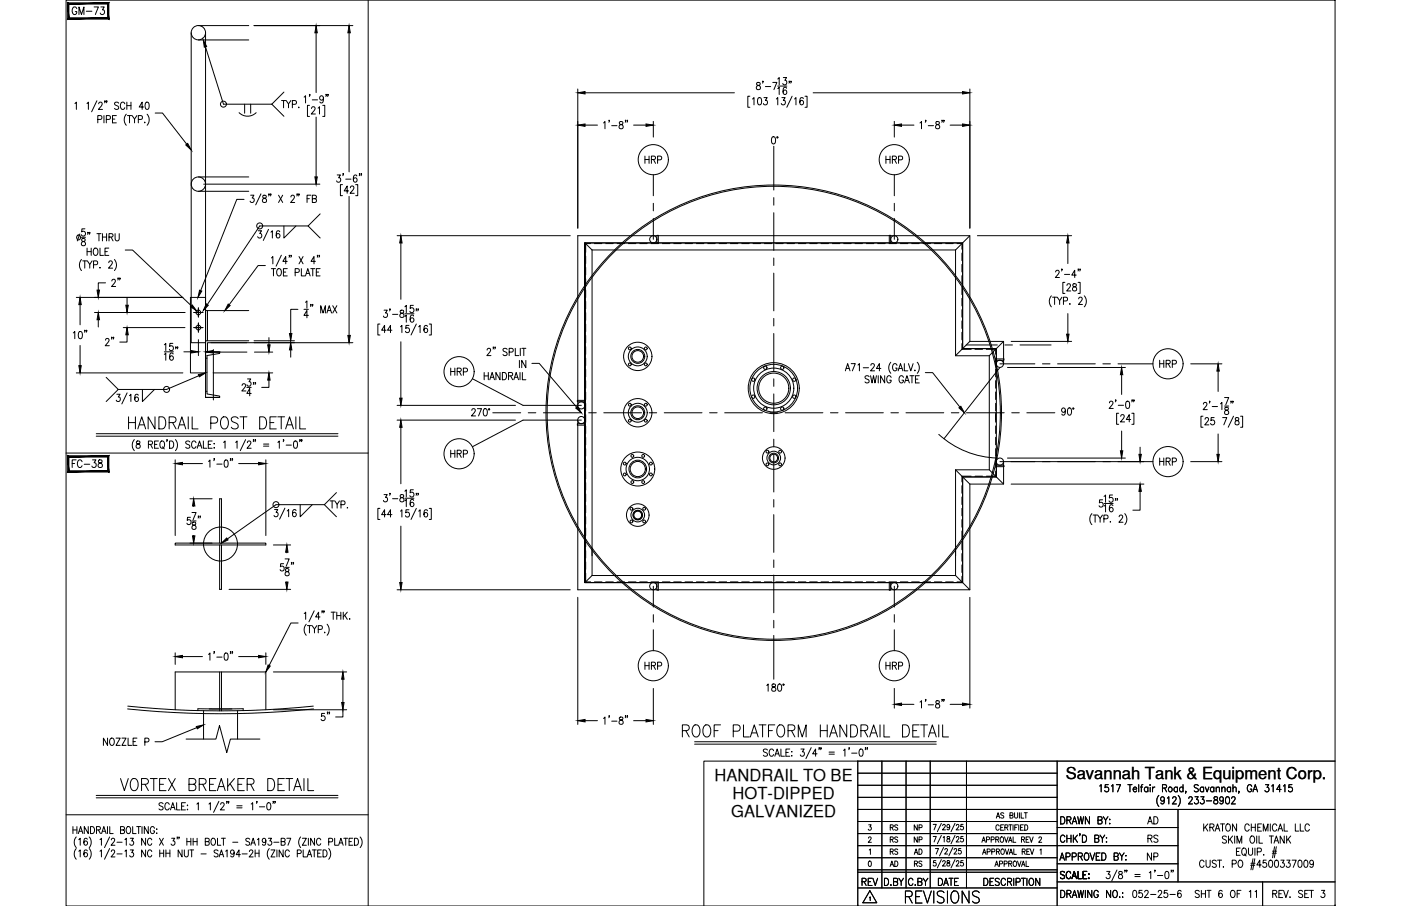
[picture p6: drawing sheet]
<svg xmlns="http://www.w3.org/2000/svg" width="432mm" height="279mm" viewBox="0 0 432 279" stroke-linecap="round" stroke-linejoin="round" font-family="sans-serif">
<defs><g id="words">
<g font-size="7.5">
<text x="209.5" y="228.6">ROOF PLATFORM HANDRAIL DETAIL</text>
<text x="36.3" y="245.2">VORTEX BREAKER DETAIL</text>
<text x="278.3" y="279.8">REVISIONS</text>
</g>
<text font-size="7.1" x="38.8" y="133.3">HANDRAIL POST DETAIL</text>
<text font-size="6.2" x="36.3" y="107.9" transform="rotate(-90 36.3 107.9)">2&quot;</text>
<g font-size="5.7">
<text x="38.1" y="89.6" transform="rotate(-90 38.1 89.6)">2&quot;</text>
<text x="137.9" y="117.1">HRP</text>
<text x="356.7" y="114.7">HRP</text>
<text x="21.5" y="145.3">FC-38</text>
<text x="197.9" y="207.8">HRP</text>
<text x="272" y="207.8">HRP</text>
<text x="98.1" y="223.3">5&quot;</text>
<text x="352.8" y="255.4">AD</text>
<text x="264.9" y="274.5">REV</text>
<text x="288.2" y="274.5">DATE</text>
</g>
<g font-size="5.3">
<text x="21.5" y="5.6">GM-73</text>
<text x="197.9" y="51.5">HRP</text>
<text x="272" y="51.5">HRP</text>
<text x="137.9" y="142.2">HRP</text>
<text x="356.7" y="144.6">HRP</text>
<text x="31" y="231.1">NOZZLE P</text>
<text x="352.8" y="261.1">RS</text>
<text x="352.8" y="266.3">NP</text>
<text x="348.2" y="278">052-25-6</text>
</g>
<g font-size="5.1">
<text x="220.2" y="240.9">HANDRAIL TO BE</text>
<text x="328.5" y="240.3">Savannah Tank &amp; Equipment Corp.</text>
<text x="225.8" y="246.5">HOT-DIPPED</text>
<text x="225.3" y="252.1">GALVANIZED</text>
</g>
<g font-size="4.9">
<text x="273.4" y="261.1">RS</text>
<text x="280.8" y="261.1">NP</text>
<text x="273.4" y="268.5">AD</text>
<text x="280.8" y="268.5">RS</text>
</g>
<g font-size="4.4">
<text x="273.4" y="257.2">RS</text>
<text x="280.8" y="257.2">NP</text>
<text x="273.4" y="264.6">RS</text>
<text x="280.8" y="264.6">AD</text>
</g>
</g></defs>
<!-- layer: 0 -->
<g fill="none" stroke="#000" stroke-width=".31">
<path d="M20.4 0h391.1v279.4h-391.1zM113.5 0v279.4M20.4 139.7h93.1M264.4 234.7h-47.5v44.7M264.4 238.4h61.4M264.4 234.7v44.7M264.4 234.7h147.1M271.8 234.7v39.1M279.3 234.7v39.1M286.7 234.7v39.1M297.9 234.7v39.1M325.8 234.7v44.7"/>
<path d="M20.4 251.3h93.1M264.4 242.2h61.4M264.4 245.9h61.4M264.4 253.3h61.4M264.4 257.1h61.4M264.4 249.6h147.1M325.8 255.2h37.3M363.1 249.6v22.4M264.4 264.5h61.4M264.4 260.8h98.7M264.4 269h61.4M264.4 268.2h61.4"/>
<path d="M264.4 273.8h61.4M325.8 272h85.7M325.8 266.4h37.3M389.1 272v7.4"/>
</g>
<!-- layer: DIM -->
<g fill="none" stroke="#000" stroke-width=".31">
<path d="M63.3 14.5l5.6 17.6h14.9M78.3 7.9h30.5M97.4 10.1v18.5M107.6 10.1v42.9M23.1 31.9l.4-.4v2.2M26.8 31.9l.4-.4v2.2M29.9 31.1l-1.7 3.4M30.1 36.8l1.1-.1 .2-.3-.2-.6-1.1-.2v2.3M30.4 32l.4-.5 .5 .1 .2 .3-.3 .8-.9 1h1.3M32 35.6v2.3M32.4 31.2h-.2h.2l-.2 .5M32.8 36.8l1-.1 .2-.8-1.2-.3v2.3"/>
<path d="M33 31.2h-.2h.2l-.2 .5M34.7 36.7h.7M35.9 35.6h-1.2v2.3h1.2M36.6 31.8l-.5-.3-.8 .3 .2 .5 1 .6 .1 .5-.5 .3-.8-.3M38.5 32a.7 .7 0 0 0-.9-.5 .7 .7 0 0 0-.5 .8v.6a.7 .7 0 0 0 .5 .8 .7 .7 0 0 0 .9-.5M38.9 35.2a2.58 2.58 0 0 0 0 3.4M39.1 31.5v2.2M39.1 32.6h1.3M39.3 35.6h1.3M39.9 35.6v2.3M40.4 31.5v2.2M40.7 35.6l.8 1.1v1.2"/>
<path d="M42.2 35.6l-.7 1.1M42.6 36.8l1.1-.1 .1-.8-1.2-.3v2.3M44.3 33h-1.4l.9-1.5v2.2M44.6 37.7v.2zM45 31.6l.4-.1a1.44 1.44 0 0 1 0 2.2h-.1a1.58 1.58 0 0 1-.3-2.1zM45.3 35.2a2.58 2.58 0 0 1 0 3.4M47.8 34.9h2.3l7.5 9.6M73.7 34.7a3.7 3.7 0 0 0 5.2 0M75.4 32.1v2.8M77.3 32.1v2.8M83.8 32.1l3.7 3.8M86.8 31h1.2"/>
<path d="M87.4 31v2.3M87.5 28.4l-3.7 3.7M88.2 31l.7 1.1v1.2M89.6 31l-.7 1.1M90.1 32.2l1.1-.1 .2-.3-.2-.7-1.1-.1v2.3M92.1 33v.3zM93.7 30l.5-.5v2.3M95.4 32.5h-.6v3.4h.6M95.5 29.2h-.2h.2l-.2 .5M96 33.5l.4-.6h.4l.3 .5-.3 .7-.9 1.1h1.3M96.2 30.8h1.7M97.4 36.1v18.4"/>
<path d="M98 33.4l.5-.5v2.3M99.5 32.5h.6v3.4h-.6M99.7 30.3a.6 .6 0 0 1-.8 .4 .6 .6 0 0 1-.3-.9 .6 .6 0 0 1 1 0l.1 .5a1.07 1.07 0 0 1-.7 1.5l-.4-.4M100.6 29.2h-.2h.2l-.2 .5M101.1 29.2h-.2h.2l-.2 .5M178.1 27.5v42.9M180.3 28.6h46.1M180.3 38.6h3.9M186 37.9l.5-.4v2.2M187.8 37.1h-.2h.2l-.2 .6M188.5 38.8h1.7M191 37.6v.6a.88 .88 0 0 1 .9 .4 .88 .88 0 0 1 0 1 .72 .72 0 0 1-1.2-.5 .72 .72 0 0 1 1-.8l.3-.5a.66 .66 0 0 0-1-.2z"/>
<path d="M192.9 37.1h-.2h.2l-.2 .6M193.4 37.1h-.1h.1l-.1 .6M195.3 38.6h3.8M201.4 37.4v4.9M231.1 29.7h-.6v3.4h.6M231.9 30.5l.5-.4v2.2M233.3 25.5v.7a.88 .88 0 0 1 .9 .3 .88 .88 0 0 1 0 1 .72 .72 0 0 1-1.1-.5 .72 .72 0 0 1 .9-.7l.3-.6a.68 .68 0 0 0-1-.2zM233.7 30.2l.5-.1a1.4 1.4 0 0 1 0 2.2h-.2a1.59 1.59 0 0 1-.3-2.1zM235.2 25.1h-.2h.2l-.2 .5M235.5 30.1h1l-.6 .8a.68 .68 0 0 1 .6 1.1 .68 .68 0 0 1-1.2-.1M235.9 26.7h1.6M238.2 25.4h1.2l-.9 2.2"/>
<path d="M239.3 30.5l.4-.4v2.2M239.7 24.4l.5-.5v2.3M239.7 27.3l.5-.4v2.2M239.7 26.5h2.8M241 30.1h1l-.6 .8a.69 .69 0 0 1 .6 1.1 .69 .69 0 0 1-1.2-.1M241.4 23.9h1l-.5 .9a.67 .67 0 0 1 .5 1 .67 .67 0 0 1-1.1-.1M242.4 27.2l-.5-.3a1.29 1.29 0 0 0 .1 2.2 .66 .66 0 0 0 .5-.9 .66 .66 0 0 0-1.1-.1l-.1 .3M243.3 25.1h-.2h.2l-.2 .5M243.9 25.1h-.2h.2l-.2 .5M244.1 29.7l-1.6 3.4M244.9 30.5l.4-.4v2.2M247.6 30.4l-.6-.3a1.32 1.32 0 0 0 .1 2.2 .65 .65 0 0 0 .6-.9 .65 .65 0 0 0-1.1-.1l-.1 .3"/>
<path d="M248.1 29.7h.7v3.4h-.7M250.6 28.6h46.1M275.6 37.4v4.9M277.9 38.6h3.8M283.5 37.9l.5-.4v2.2M285.4 37.1h-.2h.2l-.2 .6M286.1 38.8h1.6M288.5 37.6v.6a.89 .89 0 0 1 .9 .4 .89 .89 0 0 1 0 1 .72 .72 0 0 1-1.1-.5 .72 .72 0 0 1 1-.8l.2-.5a.66 .66 0 0 0-1-.2zM290.4 37.1h-.1h.1l-.1 .6M291 37.1h-.2h.2l-.2 .6M292.8 38.6h3.9M298.9 27.5v42.9"/>
<path d="M62.8 56.8h35.8M80.4 59.8l-1.6 3.4M83 59.9h-.2h.2l-.2 .5M83.5 59.9h-.2h.2l-.2 .5M91.7 59.9h-.2h.2l-.2 .5M92.2 59.9h-.2h.2l-.2 .5M103.9 54h1l-.5 .8a.68 .68 0 0 1 .5 1.1 .68 .68 0 0 1-1.2-.1M105.6 56.9h-.7v3.4h.7M105.8 53.6h-.2h.2l-.2 .6M106.6 55.2h1.6M107.5 58.9h-1.4l.9-1.5v2.2M108 57.9l.4-.5 .5 .1 .2 .3-.3 .7-.9 1.1h1.3"/>
<path d="M109.6 56.9h.7v3.4h-.7M110 54.3l-.4-.3a1.26 1.26 0 0 0-.7 1 1.26 1.26 0 0 0 .6 1.2 .65 .65 0 0 0 .6-.9 .65 .65 0 0 0-1.1-.2l-.1 .4M110.9 53.6h-.2h.2l-.2 .6M111.4 53.6h-.1h.1l-.1 .6M238 42.3l.5-.1a1.38 1.38 0 0 1 0 2.2h-.2a1.56 1.56 0 0 1-.3-2.1zM239.4 42.2h.3v.3h-.3zM24.6 72.2l-.8 2.1M25.1 73.2h1.3M25.3 73.7v.6a.89 .89 0 0 1 .9 .4 .89 .89 0 0 1 0 1 .72 .72 0 0 1-1.2-.5 .72 .72 0 0 1 1-.8l.2-.5a.66 .66 0 0 0-.9-.2zM26.2 70.6h-.9l-.1 .9a.7 .7 0 0 1 1 0 .7 .7 0 0 1-.1 1.1 .7 .7 0 0 1-1-.2M26.8 76.5v2.3M26.8 77.6h1.3"/>
<path d="M27.2 71.7h-.2h.2l-.2 .6M27.7 71.7h-.2h.2l-.2 .6M28.1 76.5v2.3M29.1 76.6l.2-.1a1.14 1.14 0 0 1 .9 1.1 1.14 1.14 0 0 1-.9 1.2 1.45 1.45 0 0 1-.2-2.2zM29.9 72.1h1.2M30.5 72.1v2.2M30.8 76.5v2.3h1.1M31.6 72.1v2.2M31.6 73.1h1.3M32.4 77.6h.7M32.9 72.1v2.2M33.5 76.5h-1.1v2.3h1.1"/>
<path d="M33.6 73.1l1.1-.1 .1-.3-.1-.5-1.1-.1v2.2M34.2 73.1l.6 1.2M35.5 72.1v1.6l.5 .6 .7-.3v-1.9M38.6 77.1h2.3l18.1 17.2M75.2 61.5h-2.2l-11.2 28.1M77.3 60.2h1l-.6 .9a.67 .67 0 0 1 .6 1 .67 .67 0 0 1-1.2-.1M79.6 71.2h1l-.5 .8a.69 .69 0 0 1 .5 1.1 .69 .69 0 0 1-1.2-.1M81.1 60.3v.7a.89 .89 0 0 1 .9 .3 .89 .89 0 0 1 0 1 .72 .72 0 0 1-1.2-.4 .72 .72 0 0 1 1-.8l.3-.6a.62 .62 0 0 0-1-.2zM82.8 70.7l-1.6 3.4M83.5 71.6l.4-.4v2.2M83.7 79.5l.4-.4v2.3M85.9 60.2l1.2 2.2"/>
<path d="M86.2 71.5l-.5-.3a1.31 1.31 0 0 0 0 2.2 .65 .65 0 0 0 .6-.9 .65 .65 0 0 0-1.1-.2l-.1 .4M86.7 78.7l-1.6 3.4M87.1 60.2l-1.2 2.2M87.5 69.7v3.7l3.7-3.7M89.3 78.8h-.2h.2l-.2 .5M89.7 60.7l.3-.5h.4l.3 .4-.2 .8-.9 1h1.2M89.8 78.8h-.2h.2l-.2 .5M92.2 79.1l1.2 2.3M93.4 79.1l-1.2 2.3M94.6 61.3h.8M95 69.7h-14.9l-16.2 24.2M95.8 60.2h-1.2v2.2"/>
<path d="M96.3 61.3l1-.1 .2-.3-.2-.6-1-.1v2.2l1.1-.2 .1-.5-.4-.4M97.9 78.8h-.1h.1l-.1 .5M98.5 78.8h-.2h.2l-.2 .5M98.7 66l-3.7 3.7 3.7 3.7M107.6 60.6v42.8M122.4 72.7h53.3M123.5 74.9v17.4M301.2 72.7h29.1M329.1 74.9v6.4M23.5 91.7h32.9M24.7 93.9v6.3M25.1 80a2.58 2.58 0 0 0 0 3.4"/>
<path d="M25.5 80.5h1.3M26.1 80.5v2.2M26.9 80.5l.8 1v1.2M28.4 80.5l-.7 1M28.8 81.6l1.1-.1 .1-.8-1.2-.2v2.2M29.1 96.4h27.9M30.3 98.6v2.2M30.8 82.5v.2zM32.5 87.2h-2.2v2.3M33.5 81l.4-.5h.4l.3 .4-.2 .7-1 1.1h1.3M35.3 80a2.58 2.58 0 0 1 0 3.4M39.2 91.9v2.2"/>
<path d="M81.8 81.9h-2.3l-8.9 12.1M83.7 82.8h1.2M84.3 82.8v2.3M85.6 83l.2-.2a1.14 1.14 0 0 1 1 1.2 1.14 1.14 0 0 1-1 1.1 1.46 1.46 0 0 1-.2-2.1zM87.4 83.9h.7M88.5 80.6h-1.3l.9-1.5v2.3M88.5 82.8h-1.1v2.3h1.1M91 84l1.1-.1 .1-.8-1.2-.3v2.3M91.8 95.4h-2.2v7.4M92.9 82.8v2.3h1.1M93.7 95.4h1.4M94.1 85.1l.8-2.3 .7 2.3"/>
<path d="M94.1 93.2l.5-.4v2.2M94.4 84.3h.9M95.1 97.3h-1.4l.9-1.5v2.2M95.8 82.8h1.2M95.9 94h-.2h.2l-.2 .5M96.4 82.8v2.3M96.4 94h-.2h.2l-.2 .5M97.2 80.6h-1.3l.9-1.5v2.3M97.5 83.9h.7M98.7 82.8h-1.2v2.3h1.2M98.8 96.5v-2.2l.8 2.2 .7-2.2v2.2M100.8 96.5l.7-2.2 .7 2.2"/>
<path d="M101 95.8h.9M102.6 94.3l1.2 2.2M103.8 94.3l-1.2 2.2M117.1 99.9h-.6v3.4h.6M118.4 95.7h1l-.6 .8a.68 .68 0 0 1 .6 1.1 .68 .68 0 0 1-1.2-.1M120.2 95.3h-.1h.1l-.1 .6M121 96.9h1.6M123.4 95.8v.6a.89 .89 0 0 1 .9 .4 .89 .89 0 0 1 0 1 .72 .72 0 0 1-1.1-.5 .72 .72 0 0 1 .9-.8l.3-.5a.64 .64 0 0 0-1-.2zM124.8 94.6l.4-.4v2.2M124.8 97.6l.4-.4v2.2M124.8 96.8h2.8M127.4 94.2h-.9l-.1 .9a.7 .7 0 0 1 1 0 .7 .7 0 0 1-.1 1.1 .7 .7 0 0 1-1-.2"/>
<path d="M127.5 97.5l-.5-.3a1.27 1.27 0 0 0 0 2.2 .65 .65 0 0 0 .6-1 .65 .65 0 0 0-1.1-.1l-.1 .3M128.3 99.9l-1.6 3.4M128.4 95.3h-.2h.2l-.2 .6M128.9 95.3h-.1h.1l-.1 .6M132.3 99.9h.6v3.4h-.6M324 91.2a2.57 2.57 0 0 0 0 3.4M324.4 91.7h1.3M325 91.7v2.2M325.4 83.9l.3-.5h.4l.4 .4-.3 .7-.9 1.1h1.2M325.9 91.7l.7 1v1.2M327.3 91.7l-.7 1M327.3 83h-.1h.1l-.1 .6"/>
<path d="M327.8 92.8l1-.1 .2-.3-.2-.6-1-.1v2.2M328.1 84.6h1.6M328.2 87.1h-.6v3.4h.6M328.8 88l.4-.5 .6 .1 .1 .3-.3 .8-.8 1h1.2M329.1 96.7v6.4M329.6 93.8h.2zM330.8 87.6v.6a.88 .88 0 0 1 .9 .4 .88 .88 0 0 1-.1 1l-.2 .1a.72 .72 0 0 1-.9-.7 .72 .72 0 0 1 1-.7l.2-.5a.66 .66 0 0 0-.9-.2zM331.7 84.8h-1.4l.9-1.4v2.2M332.3 87.1h.6v3.4h-.6M332.4 83h-.2h.2l-.2 .6M332.5 92.2l.3-.5 .6 .1 .1 .3-.2 .7-.9 1.1h1.2M333 83h-.2h.2l-.2 .6"/>
<path d="M334.2 91.2a2.57 2.57 0 0 1 0 3.4M22.6 102.7l.5-.5v2.3M23.5 115h32.9M24.4 102.3l.4-.1a1.38 1.38 0 0 1 0 2.3h-.1a1.56 1.56 0 0 1-.3-2.2zM24.7 106.5v6.3M26.2 101.9h-.2h.2l-.2 .5M26.8 101.9h-.2h.2l-.2 .5M32.7 116.4l3.7 3.7-3.7 3.7M38 101h19M39.2 103.3v2.2h-2.3M50.7 106.3l.4-.4v2.2M50.7 109.3l.4-.4v2.2"/>
<path d="M50.7 108.5h2.7M53.3 105.9h-.9l-.1 .9a.69 .69 0 0 1 1 .1 .69 .69 0 0 1-.1 1 .69 .69 0 0 1-1-.2M53.4 109.2l-.6-.3a1.3 1.3 0 0 0 .1 2.2 .65 .65 0 0 0 .5-.9 .65 .65 0 0 0-1-.2l-.1 .4M54.3 107.1h-.2h.2l-.2 .5M54.8 107.1h-.2h.2l-.2 .5M56.7 108.5h2.2M61.2 104.8v4.9M61.3 115.9l-9.9 4.2h-15M63.4 104.8v4.9M65 105.7h43.8M65.6 108.5h2.2M65.7 115h18.4"/>
<path d="M74.6 118.9l.4-.6h.4l.3 .5-.3 .7-.9 1.1h1.3M76.1 119.5h1.3M76.3 116.9h1l-.5 .8a.67 .67 0 0 1 .5 1.1 .67 .67 0 0 1-1.2-.1M78.2 118h-.1h.1l-.1 .6M78.3 105.1h12.5M78.4 108.6h5.7M78.8 118h-.2h.2l-.2 .6M82.9 117.2v2.3h-2.3M82.9 104.1v2.2M89.6 107.9v2.3M119 101.8h-1.4l.9-1.4v2.2M120.8 101.8h-1.4l1-1.4v2.2"/>
<path d="M123.4 100.8l.5-.4v2.2M123.5 105.4v17.4M126 100.4h-.9v.9a.69 .69 0 0 1 1 0 .69 .69 0 0 1-.1 1 .69 .69 0 0 1-1-.1M129 100.8l.5-.4v2.2M131.7 100.7l-.5-.3a1.27 1.27 0 0 0 .1 2.2 .65 .65 0 0 0 .5-1 .65 .65 0 0 0-1.1-.1v.3M149.2 114.9v2.2M149.2 115.9h1.3M150.1 108l.4-.6 .5 .1 .2 .3-.2 .8-.9 1.1h1.2M150.5 114.9v2.2M151 117.1l.7-2.2 .7 2.2M151.2 116.4h.9M152.1 107.1h-.1h.1l-.1 .5"/>
<path d="M152.7 107.1h-.2h.2l-.2 .5M154.1 114.9v2.2l-1.3-2.2v2.2M154.8 114.9a1.13 1.13 0 0 1 1.3 1.1 1.13 1.13 0 0 1-1.3 1.1zM156.3 107.7l-.5-.3-.8 .3 .2 .6 .9 .4 .2 .6a.74 .74 0 0 1-1.3 0M156.7 115.9l1.1-.1 .1-.7-1.2-.2v2.2M156.9 108.6l1.1-.1 .2-.3-.2-.7-1.1-.1v2.3M157.4 115.9l.6 1.2M158.4 117.1l.7-2.2 .7 2.2M158.6 116.4h1M158.8 107.4v2.3h1.1M160.1 111.1v2.3M160.3 114.9v2.2"/>
<path d="M160.4 107.4v2.3M160.8 107.4h1.3M161 114.9v2.2h1.1M161.4 107.4v2.3M162.1 111.1v2.3l-1.3-2.3v2.3M163.9 112.1h2.3l11.5 13.5M260.5 114.4l.8-2.3 .7 2.3M260.8 113.6h.9M262.3 112.1h1.3l-.9 2.3M264.4 112.6l.5-.5v2.3M266.1 113.4h1.6M267.9 116.2l-.5-.3-.8 .3 .2 .5 .9 .4 .2 .4v.3l-.5 .3-.8-.3"/>
<path d="M268.3 115.9l.5 2.2 .4-2.2 .5 2.2 .4-2.2M268.4 112.7l.4-.6h.3l.4 .5-.3 .7-.9 1.1h1.3M270.7 115.9v2.2M271.5 113.6h-1.4l.9-1.5v2.3M272.7 115.9v2.2l-1.3-2.2v2.2M274.6 111.7a2.57 2.57 0 0 0 0 3.4M274.7 116.4a.7 .7 0 0 0-.9-.5 .7 .7 0 0 0-.5 .8v.5a.7 .7 0 0 0 .7 .9 .7 .7 0 0 0 .7-.9h-.5M276.5 112.7a.7 .7 0 0 0-.9-.6 .7 .7 0 0 0-.5 .9v.5a.7 .7 0 0 0 .7 .9 .7 .7 0 0 0 .7-.9h-.5M276.8 114.4l.7-2.3 .8 2.3M277.1 113.6h.9M278.4 116.4a.7 .7 0 0 0-.8-.5 .7 .7 0 0 0-.5 .8v.5a.7 .7 0 0 0 .7 .9 .7 .7 0 0 0 .6-.9h-.4M278.7 112.1v2.3h1.1"/>
<path d="M278.8 118.1l.7-2.2 .8 2.2M279.1 117.3h.9M280 112.1l.7 2.3 .7-2.3M280.4 115.9h1.3M281.1 115.9v2.2M282 114.2v.2zM282.2 116.9h.7M282.7 111.7a2.57 2.57 0 0 1 0 3.4M283.3 115.9h-1.1v2.2h1.1M285.2 114.9h2.2l8.4 10.6M310.5 113.3h36.4M311.6 105.3h18.7"/>
<path d="M345.7 115.5v6.1M367 112.2h9.6M375.4 114.4v6.3M29.7 133.8h74.5M29.7 134.5h74.5M36 121.6h1l-.6 .8a.68 .68 0 0 1 .6 1.1 .68 .68 0 0 1-1.2-.1M39.2 121.2l-1.7 3.4M39.9 122l.4-.4v2.2M41.4 135.6a2.57 2.57 0 0 0 0 3.4M42.1 136.1v.6a.82 .82 0 0 1 1 .5 .82 .82 0 0 1-.3 1 .72 .72 0 0 1-.9-.7 .72 .72 0 0 1 .9-.7l.3-.5a.66 .66 0 0 0-1-.2zM42.6 121.9l-.5-.3a1.3 1.3 0 0 0 .1 2.2 .66 .66 0 0 0 .5-.9 .66 .66 0 0 0-1.1-.2l-.1 .4M43.9 120.1v3.7l3.7-3.7"/>
<path d="M45.7 137.1l1.1-.2 .1-.7-1.2-.2v2.2M46.4 137.1l.6 1.1M47.6 137.1h.8M48.8 136h-1.2v2.2h1.2M49.6 136.1l.2-.1a1.14 1.14 0 0 1 .9 1.1 1.14 1.14 0 0 1-.9 1.1 1.44 1.44 0 0 1-.2-2.1zM50.1 137.8l.5 .7M51.5 135.7h-.1h.1l-.1 .5M52.3 136a1.13 1.13 0 0 1 1.3 1.1 1.13 1.13 0 0 1-1.3 1.1zM54.1 135.6a2.57 2.57 0 0 1 0 3.4M58.5 136.3l-.4-.3-.9 .3 .2 .5 1 .6 .1 .5-.4 .3-.9-.3M60.4 136.5a.7 .7 0 0 0-.8-.5 .7 .7 0 0 0-.5 .8v.6a.7 .7 0 0 0 .5 .8 .7 .7 0 0 0 .8-.5M60.8 138.2l.7-2.2 .7 2.2"/>
<path d="M61 137.5h.9M62.7 136v2.2h1.1M64.2 137.1h.7M65.4 136h-1.2v2.2h1.2M65.9 136.8h.2zM65.9 138.1h.2zM68.9 136.4l.5-.4v2.2M72.6 136.4l.5-.4v2.2M75.7 135.6l-1.6 3.4M76.2 136.5l.4-.5h.4l.3 .4-.3 .8-.9 1h1.3M77.4 121.3h-1.3l.9-1.5v2.3M78.2 135.7h-.2h.2l-.2 .5"/>
<path d="M78.8 135.7h-.2h.2l-.2 .5M81.2 136.9h1.6M81.2 137.6h1.6M85.6 136.4l.5-.4v2.2M87.5 135.7h-.2h.2l-.2 .5M88.2 137.3h1.6M90.7 136.1l.5-.1a1.44 1.44 0 0 1 0 2.2h-.2a1.65 1.65 0 0 1-.3-2.1zM92.5 135.7h-.2h.2l-.2 .5M93.1 135.7h-.2h.2l-.2 .5M122.4 125h36.5M122.4 129.6h36.5M123.5 131.8v17.4"/>
<path d="M145.4 126.6l.4-.6h.3l.4 .4-.3 .8-.9 1.1h1.3M147.1 126h1.3l-.9 2.3M149.2 126.1l.5-.1a1.44 1.44 0 0 1 0 2.3h-.2a1.59 1.59 0 0 1-.3-2.2zM150.6 126.1h.3v.3h-.3zM328.4 126.5a.6 .6 0 0 1-.7 .7 .6 .6 0 0 1-.5-.8l.5-.6a1.23 1.23 0 0 1 .7 1.1 1.23 1.23 0 0 1-.8 1.1l-.3-.3M329.3 125.9l.4-.1a1.4 1.4 0 0 1 0 2.2h-.2a1.61 1.61 0 0 1-.2-2.1zM330.7 125.8h.2v.4h-.2zM341.9 124.2l.4-.5h.4l.3 .4-.2 .8-1 1.1h1.3M343.9 123.4h-.2h.2l-.2 .5M344.7 125h1.6M344.8 127.4h-.7v3.5h.7M345.4 128.4l.4-.5 .5 .1 .2 .3-.3 .8-.9 1h1.3"/>
<path d="M345.7 132.9v6.1M347.2 123.8l.4-.1a1.44 1.44 0 0 1 0 2.3h-.1a1.65 1.65 0 0 1-.3-2.2zM348.5 129.4h-1.4l.9-1.5v2.2M348.8 127.4h.7v3.5h-.7M349 123.4h-.2h.2l-.2 .5M349.5 123.4h-.1h.1l-.1 .5M351.4 137.9v2.2M370.8 128.4h-.7v3.4h.7M370.9 124.6l.4-.5 .5 .1 .2 .3-.3 .8-.9 1h1.3M371.4 129.3l.4-.5h.3l.4 .4-.3 .7-.9 1.1h1.3M372.9 123.8h-.2h.2l-.2 .5M373.6 125.4h1.6"/>
<path d="M374.2 128.8h-.9l-.1 .9a.7 .7 0 0 1 1 0 .7 .7 0 0 1-.1 1.1 .7 .7 0 0 1-1-.2M375.4 133.8v6.3M376.2 124.5l.4-.4v2.2M376.8 128.8h1.3l-.9 2.2M377.4 122.6h1.3l-.9 2.2M377.4 125.2h1.3M377.6 125.7v.6a.82 .82 0 0 1 1 .5 .82 .82 0 0 1-.4 1 .73 .73 0 0 1-.8-.7 .73 .73 0 0 1 .9-.7l.3-.5a.66 .66 0 0 0-1-.2zM379.5 123.8h-.2h.2l-.2 .5M380 123.8h-.1h.1l-.1 .5M380.2 128.4l-1.7 3.4M380.8 128.9v.6a.82 .82 0 0 1 1 .5 .82 .82 0 0 1-.4 1 .72 .72 0 0 1-.8-.7 .72 .72 0 0 1 .9-.7l.3-.5a.66 .66 0 0 0-1-.2zM382.4 128.4h.6v3.4h-.6"/>
<path d="M54 141.8v23.4M56.2 143h6.2M58.5 153.8h6.9M58.7 159.5h-.9l-.1 1a.7 .7 0 0 1 1 0 .7 .7 0 0 1-.1 1 .7 .7 0 0 1-1-.1M59.2 158.1h1.2l-.9 2.2M59.7 156v.2M61.2 159.2h-.2h.2l-.2 .5M61.8 159.2h-.2h.2l-.2 .5M64.3 142.3l.4-.4v2.2M66.1 141.5h-.2h.2l-.2 .6M66.8 143.1h1.6M69.3 142l.5-.1a1.42 1.42 0 0 1 0 2.2h-.2a1.62 1.62 0 0 1-.3-2.1z"/>
<path d="M71.1 141.5h-.1h.1l-.1 .6M71.7 141.5h-.2h.2l-.2 .6M73.6 143h6.1M81.9 141.8v23.4M84.6 157.1h1l-.5 .9a.67 .67 0 0 1 .5 1 .67 .67 0 0 1-1.1-.1M87.8 156.7l-1.6 3.4M88.5 157.6l.5-.5v2.3M91.2 157.5l-.5-.4a1.27 1.27 0 0 0 .1 2.3 .65 .65 0 0 0 .5-1 .65 .65 0 0 0-1.1-.1l-.1 .3M92.5 155.6v3.8l3.7-3.8M100 155.6h-14.9l-15 10.6M101.7 154.5h1.3M102.4 154.5v2.2"/>
<path d="M103.2 154.5l.7 1v1.2M103.7 151.9l-3.7 3.7 3.7 3.8M104.6 154.5l-.7 1M105.1 155.6l1.1-.1 .1-.3-.1-.6-1.1-.1v2.2M107 156.6h.2zM117.1 156.8h-.6v3.4h.6M118.4 152.5h1l-.6 .9a.68 .68 0 0 1 .6 1 .68 .68 0 0 1-1.2-.1M119 158.7h-1.4l.9-1.5v2.2M120.2 152.2h-.1h.1l-.1 .5M120.8 158.7h-1.4l1-1.5v2.2M121 153.8h1.6M123.4 152.6v.7a.82 .82 0 0 1 1 .4 .82 .82 0 0 1-.3 1.1 .73 .73 0 0 1-.9-.8 .73 .73 0 0 1 .9-.6l.3-.6a.66 .66 0 0 0-1-.2z"/>
<path d="M123.4 157.6l.5-.4v2.2M124.8 151.5l.4-.5v2.3M124.8 154.5l.4-.5v2.3M124.8 153.6h2.8M126 157.2h-.9v1a.69 .69 0 0 1 1 0 .69 .69 0 0 1-.1 1 .69 .69 0 0 1-1-.2M127.4 151h-.9l-.1 1a.7 .7 0 0 1 1 0 .7 .7 0 0 1-.1 1 .7 .7 0 0 1-1-.2M127.5 154.3l-.5-.3a1.29 1.29 0 0 0 0 2.3 .65 .65 0 0 0 .6-1 .65 .65 0 0 0-1.1-.1l-.1 .3M128.3 156.8l-1.6 3.4M128.4 152.2h-.2h.2l-.2 .5M128.9 152.2h-.1h.1l-.1 .5M129 157.6l.5-.4v2.2M131.7 157.5l-.5-.3a1.29 1.29 0 0 0 .1 2.2 .65 .65 0 0 0 .5-.9 .65 .65 0 0 0-1.1-.1v.3"/>
<path d="M132.3 156.8h.6v3.4h-.6M310.5 141.3h36.4M311.6 142.4h41M311.6 149.3h41M336.5 158.4a2.58 2.58 0 0 0 0 3.4M336.9 158.8h1.3M337.5 158.8v2.3M338.3 158.8l.8 1.1v1.2M339.8 158.8l-.7 1.1M339.8 154.1h-.9l-.1 1a.7 .7 0 0 1 1.1 0 .7 .7 0 0 1-.1 1 .7 .7 0 0 1-1-.1M340.2 160l1.1-.1 .1-.9-1.2-.2v2.3M340.3 153.1l.4-.4v2.2"/>
<path d="M340.3 156.1l.4-.5v2.3M340.3 155.3h2.8M342.9 152.7h-.9l-.1 .9a.7 .7 0 0 1 1 0 .7 .7 0 0 1-.1 1 .7 .7 0 0 1-1-.1M343 156l-.5-.4a1.27 1.27 0 0 0 0 2.3 .64 .64 0 0 0 .7-.6 .64 .64 0 0 0-.6-.7 .64 .64 0 0 0-.7 .5M343.9 153.8h-.2h.2l-.2 .5M344.4 153.8h-.1h.1l-.1 .5M344.9 159.4l.4-.6h.4l.3 .5-.2 .7-1 1.1h1.3M346.7 158.4a2.58 2.58 0 0 1 0 3.4M351.4 151.5v5.8h-2.2M367 142.4h9.6M58.5 167.5h6.9M59.2 160.7h1.2"/>
<path d="M59.3 161.1v.7a.89 .89 0 0 1 .9 .4 .89 .89 0 0 1 0 1 .72 .72 0 0 1-1.1-.5 .72 .72 0 0 1 .9-.8l.3-.5a.64 .64 0 0 0-1-.3zM59.7 165.1v.1M84.3 168.1h5.3M87.4 173.8h-.9l-.1 1a.69 .69 0 0 1 1 0 .69 .69 0 0 1-.1 1 .69 .69 0 0 1-1-.1M87.9 172.4h1.2l-.9 2.2M87.9 175h1.2M88.1 175.5v.6a.88 .88 0 0 1 .9 .4 .88 .88 0 0 1-.1 1 .72 .72 0 0 1-1.1-.5 .72 .72 0 0 1 1-.8l.2-.5a.66 .66 0 0 0-.9-.2zM88.4 170.3v.2M88.4 179.4v.1M90 173.5h-.2h.2l-.2 .6M90.5 173.5h-.2h.2l-.2 .6M123.5 162.3v17.3"/>
<path d="M342.2 160.8v.3zM70.6 181.8h19M91.9 192.1h-2.2l-6.7 13.1M93.7 189.2l.5-.4v2.2M94.4 192.5a2.57 2.57 0 0 0 0 3.4M94.7 192.9h1.3M95.4 192.9v2.3M96.2 192.9l.7 1.1v1.2M96.8 188.4l-1.6 3.4M97.6 192.9l-.7 1.1M98.1 194.1l1.1-.1 .2-.3-.2-.7-1.1-.1v2.3M98.6 190.3h-1.3l.9-1.5v2.2"/>
<path d="M99.4 188.5h-.2h.2l-.2 .5M99.9 188.5h-.2h.2l-.2 .5M100.1 195v.2zM100.8 192.5a2.57 2.57 0 0 1 0 3.4M102.1 188.8h1.2M102.7 188.8v2.2M103.8 188.8v2.2M103.8 189.8h1.3M105.1 188.8v2.2M105.8 188.8v2.2M106.2 189.7l.8 1.3M107 188.8l-1.2 1.5"/>
<path d="M107.7 190.9h.2zM122.4 181.9h53.3M178.1 184.2v39.2M298.9 184.2v34.2M54 201.3v3.6M56.2 202.5h6.2M64.3 201.8l.4-.4v2.2M66.1 201h-.2h.2l-.2 .6M66.8 202.6h1.6M69.3 201.5l.5-.1a1.42 1.42 0 0 1 0 2.2h-.2a1.62 1.62 0 0 1-.3-2.1zM71.1 201h-.1h.1l-.1 .6M71.7 201h-.2h.2l-.2 .6"/>
<path d="M73.6 202.5h6.1M81.9 201.3v3.6M84.3 207.2h22.5M84.3 218.9h22.5M105.7 218.9v2.2h-2.3M105.7 209.5v7.1M201.4 212.3v11.1M236.3 211.4l.4-.5v2.3M238 211.1v.6a.89 .89 0 0 1 .9 .4 .89 .89 0 0 1 0 1 .72 .72 0 0 1-1.1-.5 .72 .72 0 0 1 .9-.8l.3-.5a.62 .62 0 0 0-1-.2zM239.9 211.1l.3-.2a1.3 1.3 0 0 1 .2 2.3h-.2a1.56 1.56 0 0 1-.3-2.1zM241.3 211h.3v.3h-.3zM275.6 212.3v6.1"/>
<path d="M277.9 217.2h3.8M283.5 216.5l.5-.4v2.2M285.4 215.8h-.2h.2l-.2 .5M286.1 217.4h1.6M288.5 216.2v.6a.82 .82 0 0 1 1 .5 .82 .82 0 0 1-.3 1 .73 .73 0 0 1-.9-.7 .73 .73 0 0 1 1-.7l.2-.5a.66 .66 0 0 0-1-.2zM290.4 215.8h-.1h.1l-.1 .5M291 215.8h-.2h.2l-.2 .5M292.8 217.2h3.9M57.4 227.9h9.1l1.1-4.1 2.3 8.3 1.1-4.2h9.1M60.7 224.4l-10.7 4.3h-2.2M180.3 222.3h3.9M186 221.6l.5-.5v2.3"/>
<path d="M187.8 220.8h-.2h.2l-.2 .5M188.5 222.4h1.7M191 221.2v.7a.89 .89 0 0 1 .9 .4 .89 .89 0 0 1 0 1 .73 .73 0 0 1-1.2-.5 .73 .73 0 0 1 1-.8l.3-.6a.66 .66 0 0 0-1-.2zM192.9 220.8h-.2h.2l-.2 .5M193.4 220.8h-.1h.1l-.1 .5M195.3 222.3h3.8M214.1 228.7h74.5M214.1 229.5h74.5M236.5 231.3l-.4-.3-.8 .3 .1 .5 .9 .5 .2 .3v.3l-.4 .3-.8-.3M238.4 231.5a.7 .7 0 0 0-.8-.5 .7 .7 0 0 0-.5 .8v.6a.7 .7 0 0 0 .5 .8 .7 .7 0 0 0 .8-.5M238.8 233.2l.7-2.2 .7 2.2M239.1 232.5h.9"/>
<path d="M240.7 231v2.2h1.1M242.2 232.1h.8M243.4 231h-1.2v2.2h1.2M244 231.7v.2zM244 233v.2zM246.8 231h1l-.5 .8a.68 .68 0 0 1 .5 1.1 .68 .68 0 0 1-1.1-.1M250 230.6l-1.6 3.4M251.8 232.5h-1.3l.9-1.5v2.2M255.5 231.9h1.7M255.5 232.6h1.7M260 231.4l.4-.4v2.2M262.5 232.3h1.6"/>
<path d="M265 231.1l.5-.1a1.38 1.38 0 0 1 0 2.2h-.2a1.56 1.56 0 0 1-.3-2.1zM29.7 245.3h74.5M29.7 246h74.5M50.3 247.9l-.5-.4-.8 .4 .2 .5 1.1 .7v.3l-.5 .4-.8-.4M52.2 248.1a.7 .7 0 0 0-.9-.6 .7 .7 0 0 0-.5 .9v.5a.7 .7 0 0 0 .5 .9 .7 .7 0 0 0 .9-.6M52.5 249.8l.8-2.3 .7 2.3M52.8 249h.9M54.4 247.5v2.3h1.1M56 248.6h.7M57.2 247.5h-1.2v2.3h1.2M57.7 248.4h.2zM57.7 249.7h.2z"/>
<path d="M60.7 248l.4-.5v2.3M64.4 248l.4-.5v2.3M67.5 247.1l-1.7 3.4M68 248.1l.4-.6h.3l.4 .5-.3 .7-.9 1.1h1.3M73 248.5h1.6M73 249.1h1.6M77.4 248l.5-.5v2.3M79.9 248.8h1.7M82.5 247.7l.4-.2a1.38 1.38 0 0 1 0 2.3h-.2a1.58 1.58 0 0 1-.2-2.1z"/>
<circle cx="68.9" cy="32.1" r=".92"/>
<circle cx="201.3" cy="49.2" r="4.6"/>
<circle cx="275.6" cy="49.2" r="4.6"/>
<circle cx="24.2" cy="73.2" r=".7"/>
<circle cx="80" cy="69.7" r=".92"/>
<circle cx="141.5" cy="114.6" r="4.6"/>
<circle cx="360" cy="112.2" r="4.6"/>
<circle cx="51.3" cy="120.1" r=".92"/>
<circle cx="141.5" cy="139.9" r="4.6"/>
<circle cx="85.1" cy="155.6" r=".92"/>
<circle cx="360" cy="142.4" r="4.6"/>
<circle cx="201.3" cy="205.3" r="4.6"/>
<circle cx="275.6" cy="205.3" r="4.6"/>
</g>
<!-- layer: HANDRAIL -->
<g fill="none" stroke="#000" stroke-width=".31">
<path d="M58.9 10.1v95.6h4.5v-95.6M61.2 12.3h15.5M61.2 7.9h15.5M61.2 54.6h15.5M61.2 59h15.5M298.9 72.7l-2.2 2.2M296.7 107.5v-32.6h-116.4v50.1M296.7 107.5h10.4M298.9 105.3v-32.6h-120.8v52.3M298.9 105.3h10.4v6.9M298.9 105.3l-2.2 2.2M309.3 105.3l-2.2 2.2v4.7"/>
<path d="M178.1 129.6v52.3h120.8l-2.2-2.2M180.3 129.6v50.1h116.4v-32.6M296.7 147.1h10.4M296.7 147.1l2.2 2.2M298.9 149.3v32.6M307.1 142.4v4.7l2.2 2.2M309.3 142.4v6.9h-10.4"/>
<circle cx="61.1" cy="10.1" r="2.21"/>
<circle cx="61.1" cy="56.8" r="2.21"/>
<circle cx="201.3" cy="73.8" r="1.11"/>
<circle cx="275.6" cy="73.8" r="1.11"/>
<circle cx="61.1" cy="96.4" r=".73"/>
<circle cx="61.1" cy="101" r=".73"/>
<circle cx="308.2" cy="112.2" r="1.11"/>
<circle cx="179.2" cy="129.6" r="1.11"/>
<circle cx="179.2" cy="125" r="1.11"/>
<circle cx="308.2" cy="142.4" r="1.11"/>
<circle cx="201.3" cy="180.8" r="1.11"/>
<circle cx="275.6" cy="180.8" r="1.11"/>
</g>
<!-- layer: 06X08_2 -->
<g fill="none" stroke="#000" stroke-width=".31">
<path d="M180.3 74.9l2.2 2.2M180.5 79v2.3M182 75.1h-1.5v2.7M182.5 77.1h112M182.5 77.1v100.4M183.2 75.1h2.3M186.7 75.1h2.3M190.2 75.1h2.3M193.7 75.1h2.3M197.2 75.1h2.3M200.7 75.1h2.3M204.2 75.1h2.3"/>
<path d="M207.6 75.1h2.4M211.1 75.1h2.4M214.6 75.1h2.4M218.1 75.1h2.4M221.6 75.1h2.3M225.1 75.1h2.3M228.6 75.1h2.3M232.1 75.1h2.3M235.6 75.1h2.3M239.1 75.1h2.3M242.6 75.1h2.3M246.1 75.1h2.3"/>
<path d="M249.6 75.1h2.3M253 75.1h2.4M256.5 75.1h2.4M260 75.1h2.4M263.5 75.1h2.4M267 75.1h2.3M270.5 75.1h2.3M274 75.1h2.3M277.5 75.1h2.3M281 75.1h2.3M284.5 75.1h2.3M288 75.1h2.3"/>
<path d="M291.5 75.1h2.3M294.5 77.1v32.6M295 75.1h1.5v1.8M296.5 78v2.4M296.7 74.9l-2.2 2.2M180.5 82.5v2.3M180.5 86v2.3M180.5 89.5v2.3M180.5 92.9v2.4M180.5 96.4v2.4M180.5 99.9v2.4M296.5 81.5v2.4"/>
<path d="M296.5 85v2.4M296.5 88.5v2.3M296.5 92v2.3M296.5 95.5v2.3M296.5 99v2.3M63.4 108.6h4.3v.4l-3.9 .6v11.9l3.9 .7v.4h-4.3zM63.4 110.5h.4M180.5 103.4v2.3M180.5 106.9v2.3M180.5 110.4v2.3M180.5 113.9v2.3M180.5 117.4v2.3"/>
<path d="M294.5 109.7h10.4M296.5 102.5v2.3M296.5 106v1.7h2.8M296.7 107.5v-32.6h-116.4v104.8M296.7 107.5h10.4M296.7 107.5l-2.2 2.2M300.5 107.7h2.3M304 107.7h2.9v1.5M304.9 109.7v35.2l2.2 2.2M306.9 110.4v2.3M306.9 113.9v2.3M306.9 117.4v2.3"/>
<path d="M307.1 107.5v39.6M307.1 107.5l-2.2 2.2M63.4 122.6h4.3M63.4 120.7h.4M180.5 120.9v2.3M180.5 124.4v2.3M180.5 127.9v2.3M180.5 131.4v2.3M180.5 134.9v2.3M180.5 138.3v2.4M306.9 120.9v2.3M306.9 124.4v2.3"/>
<path d="M306.9 127.3v2.9M306.9 131.4v2.3M306.9 134.9v2.3M306.9 138.3v2.4M180.5 141.8v2.4M180.5 145.3v2.4M180.5 148.8v2.4M180.5 152.3v2.3M180.5 155.8v2.3M180.5 159.3v2.3M294.5 144.9v32.6l2.2 2.2h-116.4M294.5 144.9h10.4"/>
<path d="M294.5 144.9l2.2 2.2M296.5 149.8v2.3M296.5 153.3v2.3M296.5 156.8v2.3M296.7 147.1v32.6h-116.4M296.7 147.1h10.4M299.3 146.9h-2.8v1.7M300.5 146.9h2.3M306.9 145.3v1.6h-2.9M306.9 141.8v2.4M180.3 179.7v-104.8v104.8M180.5 176.8v2.7h1.5"/>
<path d="M180.5 162.8v2.3M180.5 166.3v2.3M180.5 169.8v2.3M180.5 173.3v2.3M182.5 177.5h112M182.5 177.5l-2.2 2.2M183.2 179.5h2.3M186.7 179.5h2.3M190.2 179.5h2.3M193.7 179.5h2.3M197.2 179.5h2.3M200.7 179.5h2.3"/>
<path d="M204.2 179.5h2.3M207.6 179.5h2.4M211.1 179.5h2.4M214.6 179.5h2.4M218.1 179.5h2.4M221.6 179.5h2.3M225.1 179.5h2.3M228.6 179.5h2.3M232.1 179.5h2.3M235.6 179.5h2.3M239.1 179.5h2.3M242.6 179.5h2.3"/>
<path d="M246.1 179.5h2.3M249.6 179.5h2.3M253 179.5h2.4M256.5 179.5h2.4M260 179.5h2.4M263.5 179.5h2.4M267 179.5h2.3M270.5 179.5h2.3M274 179.5h2.3M277.5 179.5h2.3M281 179.5h2.3M284.5 179.5h2.3"/>
<path d="M288 179.5h2.3M291.5 179.5h2.3M294.5 169.2v2.2M296.5 177.7v1.8h-1.5M296.5 160.3v2.3M296.5 163.7v2.4M296.5 167.2v2.4M296.5 170.7v2.4M296.5 174.2v2.4"/>
</g>
<!-- layer: DIM -->
<g fill="#000" stroke="#000" stroke-width=".31">
<path d="M62.7 12.3l1 2-.7 .3zM97.4 7.9l.4 2.2h-.8zM107.6 7.9l.4 2.2h-.8zM178.1 28.6l2.2-.4v.8zM178.1 38.6l2.2-.4v.8zM199.1 38.2l2.3 .4-2.3 .4zM275.6 38.6l2.3-.4v.8zM296.7 28.2l2.2 .4-2.2 .4zM296.7 38.2l2.2 .4-2.2 .4zM57.3 44.7l.5-.5 1.1 2zM97 54.5h.8l-.4 2.3zM123.5 72.7l.4 2.2h-.7z"/>
<path d="M329.1 72.7l.4 2.2h-.8zM24.7 91.7l.3 2.2h-.7zM30.3 96.4l.4 2.2h-.8zM29.9 89.5h.8l-.4 2.2zM38.8 94.1h.7l-.3 2.3zM59.2 94l1.4 1.9-1.9-1.3zM61.5 89.5l.7 .3-1.2 1.9zM63.6 93.7l.6 .4-1.5 1.7zM70.3 93.8l.6 .4-1.6 1.6zM24.3 112.8h.7l-.3 2.2zM39.2 101l.3 2.3h-.7zM58.9 108.1l2.3 .4-2.3 .4z"/>
<path d="M61.2 115.5l2.2-.5-2 1.2zM63.4 108.5l2.2-.4v.8zM82.5 106.3h.7l-.3 2.3zM82.9 115l.3 2.2h-.7zM89.6 105.7l.4 2.2h-.8zM89.2 102.8h.8l-.4 2.3zM107.2 103.4h.8l-.4 2.3zM328.7 103.1h.8l-.4 2.2zM345.7 113.3l.4 2.2h-.8zM375.4 112.2l.4 2.2h-.7zM123.2 122.8h.7l-.4 2.2zM123.5 129.6l.4 2.2h-.7z"/>
<path d="M177.4 125.8l.6-.5 1.2 2zM295.6 125.8l.5-.5 1.1 2zM345.3 139h.8l-.4 2.3zM54 143l2.2-.4v.7zM59.7 153.8l.4 2.2h-.8zM79.7 142.6l2.2 .4-2.2 .3zM351 140.1h.8l-.4 2.3zM351.4 149.3l.4 2.2h-.8zM375.1 140.1h.7l-.4 2.3zM59.3 165.2h.8l-.4 2.3zM68.3 167.5l1.6-1.6 .4 .6zM88.4 168.1l.4 2.2h-.8z"/>
<path d="M88 179.5h.8l-.4 2.3zM123.2 179.6h.7l-.4 2.3zM54 202.5l2.2-.4v.8zM79.7 202.1l2.2 .4-2.2 .4zM82.6 205.1l.7 .3-1.4 1.8zM105.7 207.2l.3 2.3h-.7zM105.3 216.6h.7l-.3 2.3zM275.6 217.2l2.3-.4v.8zM296.7 216.8l2.2 .4-2.2 .4zM60.5 224l2.2-.4-1.9 1.1zM178.1 222.3l2.2-.4v.7zM199.1 221.9l2.3 .4-2.3 .3z"/>
</g>
<!-- layer: TEXT -->
<g fill="#000" stroke="#000" stroke-width=".31">
<path d="M20.9 .9l.3 4.6v-4.3zM20.9 .9l.3 4.6-.3 .4zM21.2 5.5l-.3 .4 12.3-.4zM20.9 5.9l12.3-.4 .3 .4zM33.2 1.2v4.3l.3 .4zM33.2 1.2l.3-.3v5zM21.2 1.2h12l.3-.3zM20.9 .9h12.6l-12.3 .3z"/>
<path d="M20.9 140.6l.3 4.6v-4.3zM20.9 140.6l.3 4.6-.3 .4zM21.2 145.2l-.3 .4 12.3-.4zM20.9 145.6l12.3-.4 .3 .4zM33.2 140.9v4.3l.3 .4zM33.2 140.9l.3-.3v5zM21.2 140.9h12l.3-.3zM20.9 140.6h12.6l-12.3 .3z"/>
</g>
<!-- layer: CENTER -->
<g fill="none" stroke="#000" stroke-width=".31">
<path d="M201.4 53.9v6.5M238.5 45.1v13.5M275.6 53.9v6.5M201.4 62.7v2.3M201.4 67.4v6.4M238.5 60.9v2.4M238.5 65.6v11.6M238.5 79.6v2.3M275.6 62.7v2.3M275.6 67.4v6.4M59.7 96.4h1.5v-1.4v1.4h1.3h-1.3v1.4v-1.4zM61.2 99.6v1.4h-1.5"/>
<path d="M238.5 84.2v11.7M238.5 98.2v2.3M62.5 101h-1.3v1.4M65.8 107.8v15.5M145.6 116.8l15.6 8.2h18M238.5 102.8v11.7M238.5 116.8v2.3M297.8 106.4h9.6M308.2 112.2h10.8M309.7 106.4h2.3M314.4 106.4h9.6M321.3 112.2h2.3"/>
<path d="M325.9 112.2h11.7M339.9 112.2h2.3M344.6 112.2h10.7M151.9 127.3h8.6M162.8 127.3h2.3M167.5 127.3h11.6M179.2 129.6h-18l-15.6 8.2M181.4 127.3h2.4M186.1 127.3h11.6M200.1 127.3h2.3M204.7 127.3h11.7M218.7 127.3h2.3"/>
<path d="M223.4 127.3h11.6M237.3 127.3h2.3M238.5 121.5v11.6M238.5 135.4v2.4M242 127.3h11.6M255.9 127.3h2.4M260.6 127.3h11.6M274.6 127.3h2.3M279.2 127.3h11.7M293.2 127.3h2.3M297.9 127.3h11.6M311.8 127.3h2.4"/>
<path d="M316.5 127.3h8.6M238.5 140.1v11.6M238.5 154.1v2.3M238.5 158.7v11.6M308.2 142.4h10.8M321.3 142.4h2.3M325.9 142.4h11.7M339.9 142.4h2.3M344.6 142.4h10.7M238.5 172.7v2.3M238.5 177.3v11.7M201.4 180.8v6.4"/>
<path d="M201.4 189.5v2.4M201.4 194.2v6.5M238.5 191.3v2.3M238.5 196v13.5M275.6 180.8v6.4M275.6 189.5v2.4M275.6 194.2v6.5"/>
</g>
<!-- layer: TOE PLATE -->
<path d="M63.9 95.8v9.3M76.7 95.8h-13.3v9.3h13.3" fill="none" stroke="#000" stroke-width=".31"/>
<!-- layer: HANDRAIL MOUNTING CLIP -->
<path d="M202.5 72.6h.4v2.3h-.4zM274.1 72.6h.4v2.3h-.4zM58.7 91.7h4.7v23.3h-4.7zM307.1 110.7h2.3v.4h-2.3zM177.9 130.7h2.4v.4h-2.4zM177.9 123.5h2.4v.4h-2.4zM307.1 143.5h2.3v.4h-2.3zM202.5 179.7h.4v2.3h-.4zM274.1 179.7h.4v2.3h-.4z" fill="none" stroke="#000" stroke-width=".31"/>
<!-- layer: GRATING -->
<path d="M76.1 105.7h-12.2v2.9h12.2" fill="none" stroke="#000" stroke-width=".31"/>
<!-- layer: TEXT -->
<g fill="none" stroke="#000" stroke-width=".31">
<path d="M22.5 254.9v2.2M22.5 255.9h1.2M23.5 258.1a2.47 2.47 0 0 0 0 3.3M23.7 254.9v2.2M24.2 257.1l.6-2.2 .7 2.2M24.3 258.9l.4-.4v2.2M24.4 256.3h.9M26.9 258.8l-.5-.3a1.24 1.24 0 0 0 .1 2.2 .62 .62 0 0 0 .6-.6 .62 .62 0 0 0-.6-.7 .62 .62 0 0 0-.7 .5M27.2 254.9v2.2l-1.2-2.2v2.2M27.5 258.1a2.47 2.47 0 0 1 0 3.3M27.9 254.9a1.09 1.09 0 0 1 1.3 1.1 1.09 1.09 0 0 1-1.3 1.1zM29.7 255.9l1.1-.1 .1-.3-.1-.5-1.1-.1v2.2"/>
<path d="M30.3 255.9l.6 1.2M30.8 258.9l.5-.4v2.2M31.3 257.1l.7-2.2 .7 2.2M31.6 256.3h.8M33.1 254.9v2.2M33.8 258.1l-1.6 3.3M33.8 254.9v2.2h1.1M34.3 259l.2-.4 .5-.1 .3 .6-1.1 1.6h1.2M36 259.7h1.6M37.1 255.9l1.1-.1 .1-.7-1.2-.2v2.2l1.2-.2 .1-.6-.5-.4M38.5 258.9l.4-.4v2.2M39.2 255l.2-.1a1.1 1.1 0 0 1 .9 1.1 1.1 1.1 0 0 1-.9 1.1 1.36 1.36 0 0 1-.2-2.1z"/>
<path d="M40.2 258.5h.9l-.5 .8a.65 .65 0 0 1 .5 1 .65 .65 0 0 1-1.1 0M40.9 254.9v2.2h1.1M42.1 254.9h1.2M42.7 254.9v2.2M43.8 254.9v2.2M44.9 258.5v2.2l-1.3-2.2v2.2M45.7 254.9v2.2l-1.2-2.2v2.2M46.8 259a.68 .68 0 0 0-.8-.5 .68 .68 0 0 0-.5 .8v.5a.68 .68 0 0 0 .5 .9 .68 .68 0 0 0 .8-.5M47.6 255.4a.67 .67 0 0 0-.8-.5 .67 .67 0 0 0-.5 .8v.5a.68 .68 0 0 0 .7 .9 .68 .68 0 0 0 .6-.9h-.4M48.2 257h.2zM48.3 255.6v.2zM49.1 258.5l1.3 2.2"/>
<path d="M50.4 258.5l-1.3 2.2M52.9 258.5h.9l-.5 .8a.65 .65 0 0 1 .6 1 .65 .65 0 0 1-1.2 0M54.7 258.2h-.2h.2l-.2 .5M55.2 258.2h-.1h.1l-.1 .5M57.6 258.5v2.2M57.6 259.5h1.2M58.8 258.5v2.2M59.5 259.5h1.2M59.5 258.5v2.2M60.7 258.5v2.2M63.3 259.5l1-.1 .1-.7-1.1-.2v2.2l1.1-.2 .1-.6-.4-.4M65.4 258.6a1 1 0 0 1 1.1 .5 1 1 0 0 1-.3 1.3l-.3 .3a1.16 1.16 0 0 1-.9-.9 1.16 1.16 0 0 1 .4-1.2z"/>
<path d="M67 258.5v2.2h1.1M68.2 258.5h1.3M68.9 258.5v2.2M71.7 259.7h1.6M77 258.8l-.5-.3-.7 .3 .1 .5 1 .5 .1 .6-.5 .3-.7-.3M77.6 259.9h.8M79.3 258.9l.5-.4v2.2M81.9 259.2l-.2 .5a.59 .59 0 0 1-.8-.2 .59 .59 0 0 1 .1-.8 .59 .59 0 0 1 .9 .1v.4a1.01 1.01 0 0 1-.7 1.5l-.3-.3M82.7 258.5h1l-.5 .8a.66 .66 0 0 1 .5 1.1 .66 .66 0 0 1-1.1-.1M84.4 259.7h1.6M86.7 259.5l1-.1 .2-.3-.2-.5-1-.1v2.2l1.1-.2 .1-.6-.5-.4M88.4 258.5h1.2l-.8 2.2"/>
<path d="M92.7 258.1a2.47 2.47 0 0 0 0 3.3M93.2 258.5h1.2l-1.2 2.2h1.2M95 258.5v2.2M96.9 258.5v2.2l-1.2-2.2v2.2M98.9 259a.68 .68 0 0 0-.8-.5 .68 .68 0 0 0-.5 .8v.5a.68 .68 0 0 0 .5 .9 .68 .68 0 0 0 .8-.5M101.3 259.6l1.1-.1 .1-.3-.1-.6-1.1-.1v2.2M103.1 258.5v2.2h1.1M104.6 259.9h.9M105.9 258.5h1.2M106.6 258.5v2.2M107.6 259.5h.7M108.7 258.5h-1.1v2.2h1.1"/>
<path d="M109.2 258.5a1.09 1.09 0 0 1 1.3 1.1 1.09 1.09 0 0 1-1.3 1.1zM111 258.1a2.47 2.47 0 0 1 0 3.3M267.7 258.5l.2-.4 .6 .3-.9 1.4h1M267.7 254.4h.8l-.4 .6a.51 .51 0 0 1 .4 .8 .51 .51 0 0 1-.9-.1M287.6 258h1l-.7 1.7M287.6 254.2h1l-.7 1.7M290.1 257.6l-1.2 2.6M290.1 253.9l-1.2 2.6M290.5 254.6l.3-.4 .6 .4-.9 1.3h.9M290.7 258.3l.3-.3v1.7M292 258v.5a.62 .62 0 0 1 .7 .4 .62 .62 0 0 1-.3 .8 .55 .55 0 0 1-.6-.6 .55 .55 0 0 1 .7-.5l.1-.6zM292.7 254.8a.45 .45 0 0 1-.6 .4 .45 .45 0 0 1-.2-.7 .45 .45 0 0 1 .7 0l-.1 1.3-.3 .1-.3-.2"/>
<path d="M294.3 253.9l-1.2 2.6M294.3 257.6l-1.2 2.6M294.7 258.4l.3-.4 .6 .3-.9 1.4h.9M294.7 254.6l.2-.3a.47 .47 0 0 1 .6 .2 .47 .47 0 0 1-.1 .6l-.7 .8h.9M296.8 258h-.6l-.1 .7a.52 .52 0 0 1 .8 0 .52 .52 0 0 1-.1 .8 .52 .52 0 0 1-.8-.2M296.8 254.2h-.6l-.1 .8a.52 .52 0 0 1 .8 0 .52 .52 0 0 1-.1 .7 .52 .52 0 0 1-.8-.1M302.6 259.8l.6-1.7 .5 1.7M302.8 259.2h.7M304 259l.9-.1v-.7l-.9-.1v1.7M305.5 259l.8-.1v-.7l-.8-.1v1.7M306.9 258.9l.8-.1v-.6l-.8-.1v1.7M307.1 252.3l.5-1.7 .5 1.7"/>
<path d="M307.3 251.8h.7M307.4 258.9l.4 .9M308 254.8a.52 .52 0 0 0-.7-.4 .52 .52 0 0 0-.4 .6v.4a.52 .52 0 0 0 .4 .6 .52 .52 0 0 0 .7-.4M308.4 255.2h.6M308.5 258.2l.2-.1a.8 .8 0 0 1 .7 .8 .8 .8 0 0 1-.9 .8l-.2-.6zM309.3 254.4h-.9v1.6h.9M309.4 250.9l-.4-.3-.6 .3 .1 .3 .9 .6-.4 .5-.6-.2M309.6 258.1l.6 1.7 .5-1.7M309.7 255.2l.8-.1v-.7h-.8v1.6M310.2 255.2l.5 .8M310.8 259.8l.6-1.7 .5 1.7M310.9 254.4h1"/>
<path d="M311 259.2h.7M311.3 251.4h.8v-.7l-.8-.1v1.7l.8-.1 .1-.4-.3-.4M311.4 254.4v1.6M312.2 254.4v1.6M312.3 258.1v1.7h.8M312.7 250.6v1.2l.4 .5 .5-.2v-1.5M312.8 255.2h.5M313.6 254.4h-.8v1.6M314 254.4v1.6M314.2 250.6v1.7M314.5 255.2h.6M314.7 250.6v1.7h.9"/>
<path d="M314.8 258.9l.9-.1v-.6l-.9-.1v1.7M315.3 258.9l.5 .9M315.4 254.4h-.9v1.6h.9M315.7 250.6h.9M315.8 254.4a.84 .84 0 0 1 1 .8 .84 .84 0 0 1-1 .8zM316.2 250.6v1.7M316.3 258.9h.5M317.1 258.1h-.8v1.7h.8M317.4 258.1l.5 1.7 .5-1.7M320.2 258.5l.3-.4 .5 .3-.9 1.4h1M326.9 251.9a1.13 1.13 0 0 1 1.3 1.1 1.13 1.13 0 0 1-1.3 1.1zM328.2 258.1a.7 .7 0 0 0-.8-.6 .7 .7 0 0 0-.6 .9v.5a.7 .7 0 0 0 .6 .9 .7 .7 0 0 0 .8-.6"/>
<path d="M328.8 252.9l1.1-.1 .2-.3-.2-.5-1.1-.1v2.2M328.8 257.5v2.3M328.8 258.6h1.3M329.5 252.9l.6 1.2M330.1 257.5v2.3M330.5 254.1l.7-2.2 .7 2.2M330.7 253.4h.9M330.8 257.5v2.3M331.3 258.5l.8 1.3M332.1 257.5l-1.3 1.5M332.2 251.9l.4 2.2 .5-2.2 .4 2.2 .5-2.2M332.9 257.2h-.2h.2l-.2 .5"/>
<path d="M333.6 257.5a1.13 1.13 0 0 1 1.3 1.1 1.13 1.13 0 0 1-1.3 1.2zM335.8 251.9v2.2l-1.3-2.2v2.2M337.4 258.6l1.1-.1 .2-.3-.2-.6-1.1-.1v2.3l1.2-.3 .1-.5-.5-.4M338.4 252.9l1.1-.1 .2-.3-.2-.5-1.1-.1v2.2l1.2-.2 .1-.5-.5-.5M338.9 242.4l.5-.4v2.2M339 257.5l.8 1.1v1.2M340 251.9l.8 1v1.2M340.5 257.5l-.7 1.1M340.9 258.4h.2zM340.9 259.7h.2zM341.5 251.9l-.7 1M341.6 242h-.9l-.1 .9a.69 .69 0 0 1 1 .1 .69 .69 0 0 1-.1 1 .69 .69 0 0 1-1-.2"/>
<path d="M342 252.6v.2zM342 253.9v.2zM342.6 242.4l.4-.4v2.2M344.1 242h1.3l-1 2.2M347.6 242h1.3M348.3 242v2.2M349.3 243.4h1l-.1-.5a.63 .63 0 0 0-.8 .1 .63 .63 0 0 0 .1 .9 .63 .63 0 0 0 .8 0M351 242v2.2M351.5 242.7h.6M352.2 242l-.3 .1-.1 .3v1.8M353.8 243a.64 .64 0 0 0-.9 0 .64 .64 0 0 0 0 .9 .64 .64 0 0 0 .9 0M353.8 242.7v1.5"/>
<path d="M354.5 242v.2zM354.5 242.8v1.4M355.2 242.7v1.5M355.9 242.7l-.4 .1-.3 .6M357.2 245.3a2.57 2.57 0 0 0 0 3.4M358.3 243l1.1-.1 .1-.7-1.2-.2v2.2M358.9 246.4a.6 .6 0 0 1-.7 .7 .6 .6 0 0 1-.5-.8l.5-.6a1.21 1.21 0 0 1 .7 1.1 1.21 1.21 0 0 1-.7 1.1l-.4-.3M358.9 243l.7 1.2M359.8 246.1l.4-.4v2.2M361.4 246.2l.4-.5h.3l.4 .4-.3 .8-.9 1h1.3M362.9 243a.69 .69 0 0 0-1.2 .3 .69 .69 0 0 0 .8 .9l.4-.3M362.9 242.7v1.5"/>
<path d="M363.1 245.3a2.57 2.57 0 0 1 0 3.4M364.6 243a.69 .69 0 0 0-1.1 .3 .69 .69 0 0 0 .8 .9l.3-.3M364.6 242v2.2M365.5 244.1h-.1h.1l-.1 .5M366.4 246.2l.4-.5h.3l.4 .4-.3 .8-.9 1h1.3M368.3 245.7h1l-.6 .8a.68 .68 0 0 1 .6 1.1 .68 .68 0 0 1-1.2-.1M369.3 242.3l-.4-.3-.8 .3 .1 .5 .9 .4 .2 .4v.3l-.4 .3-.8-.3M370.1 245.7h1l-.6 .8a.68 .68 0 0 1 .6 1.1 .68 .68 0 0 1-1.2-.1M371 243a.64 .64 0 0 0-.9 0 .64 .64 0 0 0 0 .9 .64 .64 0 0 0 .9 0M371 242.7v1.5M371 254.1v2.2M371.5 255l.8 1.3"/>
<path d="M371.5 242.7l.5 1.5 .6-1.5M371.8 247h1.6M372.3 254.1l-1.3 1.5M372.9 255.1l1.1-.1 .1-.7-1.2-.2v2.2M373.5 255.1l.7 1.2M374.1 243a.69 .69 0 0 0-1.1 .3 .69 .69 0 0 0 .8 .9l.3-.3M374.1 242.7v1.5M374.3 245.8v.6a.88 .88 0 0 1 .9 .4 .88 .88 0 0 1 0 1l-.3 .1a.72 .72 0 0 1-.9-.7 .72 .72 0 0 1 1-.7l.3-.5a.66 .66 0 0 0-1-.2zM374.5 256.3l.7-2.2 .8 2.2M374.8 255.6h.9M374.8 243.1l.5-.4 .5 .1v1.4M374.8 242.7v1.5"/>
<path d="M376.2 254.1h1.2M376.6 243.1l.4-.4 .5 .1 .1 1.4M376.6 242.7v1.5M376.8 254.1v2.2M377.1 246.4a.64 .64 0 0 1-1 .5 .64 .64 0 0 1 .1-1.1l.2-.1a1.21 1.21 0 0 1 .7 1.1 1.21 1.21 0 0 1-.8 1.1l-.3-.3M378 245.8l.4-.1a1.38 1.38 0 0 1 0 2.2h-.2a1.56 1.56 0 0 1-.2-2.1zM378 258.1l-.5-.3-.8 .3 .2 .6 .9 .4 .2 .3v.3l-.5 .3-.8-.3M378.1 254.2l.2-.1a1.13 1.13 0 0 1 1 1.1 1.13 1.13 0 0 1-1 1.1 1.43 1.43 0 0 1-.2-2.1zM378.6 257.8v2.2M379.1 258.8l.8 1.2M379.3 243a.69 .69 0 0 0-1.2 .3 .69 .69 0 0 0 .8 .9l.4-.3M379.3 242.7v1.5"/>
<path d="M379.6 246.2l.4-.5 .5 .1 .2 .3-.3 .8-.9 1h1.3M379.9 257.8l-1.3 1.5M380 243.1l.4-.4 .5 .1 .1 1.4M380 242v2.2M380.5 257.8v2.2M381.1 254.1v2.2l-1.2-2.2v2.2M381.9 244.1h-.2h.2l-.2 .5M385 254.6a.7 .7 0 0 0-.8-.5 .7 .7 0 0 0-.5 .8v.6a.7 .7 0 0 0 .5 .8 .7 .7 0 0 0 .8-.5M385.6 257.9l.2-.1a1.13 1.13 0 0 1 .9 1.1 1.13 1.13 0 0 1-.9 1.1 1.41 1.41 0 0 1-.2-2.1zM385.7 254.1v2.2M385.7 255.1h1.2M385.8 242.5a.71 .71 0 0 0-.8-.5 .71 .71 0 0 0-.6 .8v.6a.71 .71 0 0 0 .7 .8 .71 .71 0 0 0 .7-.8h-.5"/>
<path d="M386.2 244.2l.7-2.2 .7 2.2M386.4 243.5h.9M386.9 254.1v2.2M387.3 257.8v2.2M387.6 255.1h.8M388 257.8v2.2h1.1M388.8 254.1h-1.2v2.2h1.2M389.4 256.3v-2.2l.7 2.2 .7-2.2v2.2M390 242h1l-.5 .8a.67 .67 0 0 1 .5 1.1 .67 .67 0 0 1-1.1-.1M391.2 257.8h1.3M391.5 254.1v2.2M391.8 257.8v2.2"/>
<path d="M391.9 242.4l.5-.4v2.2M392.9 259.3h.9M393.5 254.6a.7 .7 0 0 0-.8-.5 .7 .7 0 0 0-.5 .8v.6a.7 .7 0 0 0 .5 .8 .7 .7 0 0 0 .8-.5M393.9 256.3l.7-2.2 .7 2.2M394.1 255.6h1M394.8 243.5h-1.3l.9-1.5v2.2M395.6 242.4l.4-.4v2.2M395.8 254.1v2.2h1.1M395.8 257.8v2.2l-1.2-2.2v2.2M396.6 257.8v2.2M397 258.8l.8 1.2M397.8 257.8l-1.2 1.5"/>
<path d="M398.2 242h-.9l-.1 .9a.7 .7 0 0 1 1 0 .7 .7 0 0 1-.1 1.1 .7 .7 0 0 1-1-.2M399.2 254.1v2.2h1.1M400.7 254.1v2.2h1.1M403.6 254.6a.7 .7 0 0 0-.9-.5 .7 .7 0 0 0-.5 .8v.6a.7 .7 0 0 0 .5 .8 .7 .7 0 0 0 .9-.5M23.5 261.7a2.5 2.5 0 0 0 0 3.3M24.3 262.5l.4-.4v2.2M26.9 262.4l-.5-.3a1.24 1.24 0 0 0 .1 2.2 .62 .62 0 0 0 .6-.6 .62 .62 0 0 0-.6-.7 .62 .62 0 0 0-.7 .5M27.5 261.7a2.5 2.5 0 0 1 0 3.3M30.8 262.5l.5-.4v2.2M33.8 261.7l-1.6 3.3M34.3 262.6l.3-.5h.4l.3 .4-.2 .7-.9 1.1h1.2M36 263.3h1.6"/>
<path d="M38.5 262.5l.4-.4v2.2M40.2 262.1h.9l-.5 .8a.65 .65 0 0 1 .5 1 .65 .65 0 0 1-1.1-.1M44.9 262.1v2.2l-1.3-2.2v2.2M46.8 262.6a.68 .68 0 0 0-.8-.5 .68 .68 0 0 0-.5 .8v.5a.67 .67 0 0 0 .5 .9 .67 .67 0 0 0 .8-.6M49.2 263.1h1.2M49.2 262.1v2.2M50.4 262.1v2.2M51.1 263.1h1.3M51.1 262.1v2.2M52.4 262.1v2.2M56.1 262.1v2.2l-1.2-2.2v2.2M56.8 262.1v1.6l.5 .6 .7-.4v-1.8"/>
<path d="M58.5 262.1h1.2M59.1 262.1v2.2M62 263.3h1.5M67.2 262.4l-.4-.3-.8 .3 .1 .5 .9 .4 .2 .4v.2l-.4 .4-.8-.4M67.5 264.3l.7-2.2 .7 2.2M67.8 263.5h.9M69.6 262.5l.4-.4v2.2M72.2 262.8a.61 .61 0 0 1-.9 .6 .61 .61 0 0 1-.2-1l.5-.3a1.18 1.18 0 0 1 .6 1.1 1.18 1.18 0 0 1-.7 1.1l-.4-.4M74.1 263.5h-1.3l.9-1.4v2.2M74.6 263.3h1.6M76.9 262.6l.3-.5h.4l.3 .4-.2 .7-.9 1.1h1.2M77.3 260.7l.7-2.2 .7 2.2"/>
<path d="M78.6 263.1h1.2M78.6 262.1v2.2M79.8 262.1v2.2M83 261.7a2.5 2.5 0 0 0 0 3.3M83.5 262.1h1.2l-1.2 2.2h1.2M85.3 262.1v2.2M87.3 262.1v2.2l-1.3-2.2v2.2M89.2 262.6a.67 .67 0 0 0-.8-.5 .67 .67 0 0 0-.5 .8v.5a.66 .66 0 0 0 .5 .9 .66 .66 0 0 0 .8-.6M91.6 263.2l1.1-.1 .2-.3-.2-.6-1.1-.1v2.2M93.5 262.1v2.2h1M94.7 264.3l.7-2.2 .7 2.2M94.9 263.5h.9"/>
<path d="M96.2 262.1h1.3M96.9 262.1v2.2M97.9 263.1h.7M99 262.1h-1.1v2.2h1.1M99.6 262.1a1.09 1.09 0 0 1 1.2 1.1 1.09 1.09 0 0 1-1.2 1.1zM101.3 261.7a2.5 2.5 0 0 1 0 3.3M104.4 260.7l.7-2.2 .7 2.2M267.8 265.6l.2-.1a.91 .91 0 0 1 .6 .9 .91 .91 0 0 1-.6 .8l-.4-.7zM267.9 262.1l.4-.3v1.7M268 276.8l.2-.2v1.1M268.1 274.7l2.1 3.7h-4.3zM272.6 270.8a1.12 1.12 0 0 1 1.3 1.2 1.12 1.12 0 0 1-1.3 1.1z"/>
<path d="M274.5 273h.2zM275.4 271.9l1.1-.1 .1-.7-1.2-.3v2.3l1.2-.2 .1-.6-.5-.4M277 270.8l.7 1.1v1.2M278.5 270.8l-.8 1.1M281.4 271.4a.71 .71 0 0 0-.9-.5 .71 .71 0 0 0-.5 .8v.5a.71 .71 0 0 0 .5 .9 .71 .71 0 0 0 .9-.6M282.9 271.9l1.1-.1 .1-.7-1.2-.3v2.3l1.2-.2 .1-.6-.5-.4M284.5 270.8l.7 1.1v1.2M286 270.8l-.8 1.1M288.3 261.7h.9l-.6 1.7M288.4 265.4h-.6l-.1 .7a.52 .52 0 0 1 .7 0 .52 .52 0 0 1 0 .8 .52 .52 0 0 1-.8-.1M290.1 265.1l-1.2 2.6M290.5 265.8l.3-.4 .6 .3-.9 1.4h.9"/>
<path d="M290.8 261.4l-1.2 2.5M291.2 262.1l.3-.4 .5 .3-.9 1.4h1M292 265.5v.5a.61 .61 0 0 1 .7 .3 .61 .61 0 0 1-.3 .8 .54 .54 0 0 1-.6-.6 .54 .54 0 0 1 .7-.5l.1-.5zM293.7 261.4l-1.3 2.5M294.1 262.1l.2-.4 .6 .3-.9 1.4h.9M294.3 265.1l-1.2 2.6M294.7 265.8l.3-.4 .6 .3-.9 1.4h.9M296.2 261.7h-.7l-.1 .7a.52 .52 0 0 1 .8 0 .52 .52 0 0 1-.1 .8 .52 .52 0 0 1-.7-.2M296.8 265.4h-.6l-.1 .7a.52 .52 0 0 1 .8 0 .52 .52 0 0 1-.1 .8 .52 .52 0 0 1-.8-.1M302.8 263.5l.6-1.7 .5 1.7M303 262.9h.7M303.2 270.8a1.13 1.13 0 0 1 1.3 1.2 1.13 1.13 0 0 1-1.3 1.1z"/>
<path d="M304.2 262.7l.9-.1v-.7l-.9-.1v1.7M305.1 271.9h.7M305.7 262.7l.8-.1v-.7l-.8-.1v1.7M306.3 270.8h-1.2v2.3h1.2M306.6 267.2l.6-1.7 .5 1.7M306.8 266.7h.7M307.1 262.6l.8-.1v-.6l-.8-.1v1.7M307.6 262.6l.5 .9M308 271.2l-.4-.4-.9 .4 .2 .5 .9 .4 .2 .3v.4l-.4 .3-.9-.3M308.1 266.4l.8-.1v-.6l-.8-.2v1.7M308.6 262l.3-.2a.8 .8 0 0 1 .7 .9 .8 .8 0 0 1-.9 .7l-.2-.6zM309.5 266.4l.8-.1 .1-.6-.9-.2v1.7"/>
<path d="M309.8 261.8l.6 1.7 .5-1.7M309.9 271.4a.7 .7 0 0 0-.8-.5 .7 .7 0 0 0-.6 .8v.5a.7 .7 0 0 0 .6 .9 .7 .7 0 0 0 .8-.6M310.5 271.9l1.1-.1 .1-.7-1.2-.3v2.3M310.9 266.3h.8l.1-.6-.9-.2v1.7M311 263.5l.6-1.7 .5 1.7M311.2 271.9l.6 1.2M311.2 262.9h.7M311.4 266.3l.4 .9M312.4 270.8v2.3M312.5 261.8v1.7h.8M312.5 265.6l.2-.1a.8 .8 0 0 1 .7 .9 .8 .8 0 0 1-.9 .7l-.2-.5zM313.2 272l1-.1 .1-.8-1.1-.3v2.3"/>
<path d="M313.6 265.5l.6 1.7 .5-1.7M314.8 270.8h1.3M314.8 267.2l.6-1.7 .5 1.7M315 262.6l.8-.1v-.6l-.8-.1v1.7M315 266.7h.7M315.4 270.8v2.3M315.5 262.6l.5 .9M316.3 265.5v1.7h.8M316.5 262.6h.5M316.5 270.8v2.3M317.4 261.8h-.9v1.7h.9M317.5 271l.2-.2a1.13 1.13 0 0 1 .9 1.2 1.13 1.13 0 0 1-.9 1.1 1.41 1.41 0 0 1-.2-2.1z"/>
<path d="M317.5 261.8l.6 1.7 .5-1.7M320.5 270.8v2.3l-1.3-2.3v2.3M320.5 262.1l.4-.3v1.7M326.6 265.3l.8-2.3 .7 2.3M326.9 274.6a1.13 1.13 0 0 1 1.3 1.1 1.13 1.13 0 0 1-1.3 1.1zM326.9 264.5h.9M328.1 269l-.5-.3-.8 .3 .2 .6 1 .5 .1 .6-.5 .3-.8-.3M328.5 264.2l1.1-.1 .1-.9-1.2-.2v2.3M328.8 275.6l1.1-.1 .2-.3-.2-.5-1.1-.1v2.2M329.5 275.6l.6 1.2M330 269.3a.7 .7 0 0 0-.8-.6 .7 .7 0 0 0-.6 .9v.5a.7 .7 0 0 0 .5 .9 .7 .7 0 0 0 .9-.6M330.3 271l.8-2.3 .7 2.3"/>
<path d="M330.5 276.8l.7-2.2 .7 2.2M330.5 264.2l1-.1 .2-.3-.2-.7-1-.1v2.3M330.6 270.2h.9M330.7 276.1h.9M332.2 274.6l.4 2.2 .5-2.2 .4 2.2 .5-2.2M332.3 268.7v2.3h1M332.3 264.1l1.1-.1 .2-.3-.2-.6-1.1-.1v2.3M333 264.1l.6 1.2M333.8 269.8h.7M334.5 263.1l.2-.1a1.14 1.14 0 0 1 .9 1.2 1.14 1.14 0 0 1-.9 1.1 1.43 1.43 0 0 1-.2-2.2zM334.5 274.6v2.2M335 268.7h-1.2v2.3h1.2"/>
<path d="M335.6 269.5v.2zM335.6 270.8v.2zM336 263l.7 2.3 .7-2.3M336.5 274.6v2.2l-1.3-2.2v2.2M337.9 264.1h.7M338.5 275.1a.7 .7 0 0 0-.8-.5 .7 .7 0 0 0-.6 .8v.5a.7 .7 0 0 0 .7 .9 .7 .7 0 0 0 .7-.9h-.4M339 263h-1.1v2.3h1.1M339.6 263a1.13 1.13 0 0 1 1.3 1.2 1.13 1.13 0 0 1-1.3 1.1zM341.1 268.7h1l-.6 .9a.69 .69 0 0 1 .6 1 .69 .69 0 0 1-1.2 0M342.3 274.6v2.2l-1.3-2.2v2.2M343.3 274.7l.2-.1a1.13 1.13 0 0 1 .9 1.1 1.13 1.13 0 0 1-.9 1.1 1.43 1.43 0 0 1-.2-2.1zM343.4 264.1l1.1-.1 .2-.3-.2-.6-1.1-.1v2.3l1.2-.2 .1-.6-.5-.4"/>
<path d="M344.3 268.3l-1.7 3.4M344.9 268.8v.7a.82 .82 0 0 1 1 .4 .82 .82 0 0 1-.4 1.1 .72 .72 0 0 1-.8-.8 .72 .72 0 0 1 .9-.6l.3-.6a.66 .66 0 0 0-1-.2zM345 263l.7 1.1v1.2M345.1 276.6v.2zM346 275.3v.2zM346 276.6v.2zM346.5 263l-.8 1.1M346.8 268.4h-.2h.2l-.2 .5M347 263.8v.2zM347 265.1v.2zM347.3 268.4h-.1h.1l-.1 .5M349.8 269.7h1.6"/>
<path d="M349.8 270.3h1.6M354.2 269.2l.5-.5v2.3M356 268.4h-.2h.2l-.2 .5M356.7 270h1.7M359.3 268.8l.4-.1a1.4 1.4 0 0 1 0 2.3h-.1a1.59 1.59 0 0 1-.3-2.2zM361.1 268.4h-.2h.2l-.2 .5M361.6 268.4h-.2h.2l-.2 .5M369.6 274.9l-.4-.3-.8 .3v.4l1.2 .9v.3l-.4 .3-.8-.3M370.3 274.6v2.2M370.3 275.6h1.2M371.1 265.8a.71 .71 0 0 0-.9-.5 .71 .71 0 0 0-.5 .8v.5a.71 .71 0 0 0 .5 .9 .71 .71 0 0 0 .9-.5M371.5 274.6v2.2"/>
<path d="M371.7 265.3v1.5l.6 .7 .6-.3 .1-1.9M372 274.6h1.3M372.6 274.6v2.2M374.9 265.6l-.5-.3-.8 .3 .1 .4 1.2 .8v.4l-.5 .3-.8-.3M375.2 265.3h1.3M375.9 265.3v2.2M376.7 274.9l-.5-.3a1.27 1.27 0 0 0 0 2.2 .65 .65 0 0 0 .6-.9 .65 .65 0 0 0-1.1-.2l-.1 .4M377 267.4h.1zM379.6 274.7l.2-.1a1.13 1.13 0 0 1 .9 1.1 1.13 1.13 0 0 1-.9 1.1 1.41 1.41 0 0 1-.2-2.1zM379.8 266.4l1.1-.1 .1-.3-.1-.6-1.1-.1v2.2M381.1 262.6h.7M381.3 260v-2.2l.7 2.2 .7-2.2v2.2"/>
<path d="M381.3 275.6h.7M381.9 265.4l.2-.1a1.13 1.13 0 0 1 1 1.1 1.13 1.13 0 0 1-1 1.1 1.41 1.41 0 0 1-.2-2.1zM382.2 261.5h-1.1v2.3h1.1M382.5 274.6h-1.2v2.2M383.1 261.6l.1-.1a1.13 1.13 0 0 1 1 1.1 1.13 1.13 0 0 1-1 1.2 1.43 1.43 0 0 1-.1-2.2zM383.5 263.3l.6 .7M384.8 261.5v1.6l.5 .7 .7-.4 .1-1.9M385 275l.5-.4v2.2M385.5 266.8h1.2M385.6 266.2h1.2M386.2 264.8l-.6 3.4M386.7 264.8l-.6 3.4"/>
<path d="M386.8 261.5v2.3M386.8 275l.5-.4v2.2M387.5 262.7l1.1-.1 .2-.3-.2-.7-1.1-.1v2.3M388.7 266.7h-1.3l.9-1.4v2.2M389.5 263.5v.3zM390.3 265.3h-.9l-.1 .9a.69 .69 0 0 1 1 .1 .69 .69 0 0 1-.1 1 .69 .69 0 0 1-1-.2M391.3 265.4l.4-.1a1.38 1.38 0 0 1 0 2.2h-.2a1.58 1.58 0 0 1-.2-2.1zM392.1 263.1h1.3M392.2 262.5h1.3M392.3 275.6l1-.1 .1-.7-1.1-.2v2.2M392.7 260l.7-2.2 .7 2.2M392.8 261.1l-.6 3.4"/>
<path d="M392.9 275.6l.6 1.2M393.1 265.4l.4-.1a1.38 1.38 0 0 1 0 2.2h-.2a1.56 1.56 0 0 1-.2-2.1zM393.4 261.1l-.7 3.4M394.2 275.6h.7M394.8 265.3h1l-.6 .8a.67 .67 0 0 1 .6 1.1 .67 .67 0 0 1-1.2-.1M395.3 274.6h-1.1v2.2h1.1M395.6 274.6l.7 2.2 .8-2.2M396.6 265.3h1l-.6 .8a.68 .68 0 0 1 .6 1.1 .68 .68 0 0 1-1.2-.1M397.6 276.6v.2zM398.2 265.3h1.3l-.9 2.2M400.3 265.4l.4-.1a1.38 1.38 0 0 1 0 2.2h-.1a1.56 1.56 0 0 1-.3-2.1zM401.5 274.9l-.5-.3-.8 .3 .2 .5 .9 .4 .2 .4v.3l-.5 .3-.8-.3"/>
<path d="M402.1 265.4l.5-.1a1.38 1.38 0 0 1 0 2.2h-.2a1.58 1.58 0 0 1-.3-2.1zM402.1 275.6h.7M403.3 274.6h-1.2v2.2h1.2M403.6 274.6h1.2M404.2 274.6v2.2M404.8 266a.6 .6 0 0 1-.8 .5 .6 .6 0 0 1-.2-.9 .6 .6 0 0 1 .9 0l.1 .4a1.08 1.08 0 0 1-.7 1.5l-.4-.3M407.3 274.6h1l-.6 .8a.68 .68 0 0 1 .6 1.1 .68 .68 0 0 1-1.2-.1"/>
<circle cx="360.7" cy="243.4" r=".69"/>
</g>
<!-- layer: SHOP TAG -->
<path d="M264.4 279.4h.1M411.5 279.4h.1" fill="none" stroke="#000" stroke-width=".31"/>
<!-- layer: SHELL -->
<g fill="none" stroke="#000" stroke-width=".31">
<path d="M39.3 218.6a277.7 277.7 0 0 0 57.3 0M39.4 217.8a280.5 280.5 0 0 0 57.2 0"/>
<circle cx="196.6" cy="109.9" r="2.15"/>
<circle cx="238.5" cy="119.7" r="5.1"/>
<circle cx="196.6" cy="127.3" r="2.15"/>
<circle cx="238.5" cy="127.3" r="70.2"/>
<circle cx="238.5" cy="127.3" r="69.8"/>
<circle cx="196.6" cy="144.6" r="2.72"/>
<circle cx="196.6" cy="158.8" r="1.49"/>
<circle cx="238.5" cy="141.3" r="1.49"/>
</g>
<!-- layer: 8T-150-RFWN -->
<g fill="none" stroke="#000" stroke-width=".31">
<circle cx="232.2" cy="117.1" r=".52"/>
<circle cx="235.9" cy="113.4" r=".52"/>
<circle cx="238.5" cy="119.7" r="7.9"/>
<circle cx="238.5" cy="119.7" r="6.2"/>
<circle cx="238.5" cy="119.7" r="4.6"/>
<circle cx="241.1" cy="113.4" r=".52"/>
<circle cx="244.8" cy="117.1" r=".52"/>
<circle cx="232.2" cy="122.3" r=".52"/>
<circle cx="235.9" cy="126" r=".52"/>
<circle cx="241.1" cy="126" r=".52"/>
<circle cx="244.8" cy="122.3" r=".52"/>
</g>
<!-- layer: 2T-150-RFWN -->
<g fill="none" stroke="#000" stroke-width=".31">
<circle cx="236.5" cy="139.3" r=".43"/>
<circle cx="240.4" cy="139.3" r=".43"/>
<circle cx="194.6" cy="156.9" r=".43"/>
<circle cx="196.6" cy="158.8" r="3.5"/>
<circle cx="196.6" cy="158.8" r="2.11"/>
<circle cx="196.6" cy="158.8" r="1.2"/>
<circle cx="198.5" cy="156.9" r=".43"/>
<circle cx="236.5" cy="143.2" r=".43"/>
<circle cx="238.5" cy="141.3" r="3.5"/>
<circle cx="238.5" cy="141.3" r="2.11"/>
<circle cx="238.5" cy="141.3" r="1.2"/>
<circle cx="240.4" cy="143.2" r=".43"/>
<circle cx="194.6" cy="160.8" r=".43"/>
<circle cx="198.5" cy="160.8" r=".43"/>
</g>
<!-- layer: 4T-150-RFWN -->
<g fill="none" stroke="#000" stroke-width=".31">
<circle cx="192.5" cy="143" r=".43"/>
<circle cx="192.5" cy="146.3" r=".43"/>
<circle cx="194.9" cy="140.6" r=".43"/>
<circle cx="194.9" cy="148.7" r=".43"/>
<circle cx="196.6" cy="144.6" r="5.2"/>
<circle cx="196.6" cy="144.6" r="3.6"/>
<circle cx="196.6" cy="144.6" r="2.34"/>
<circle cx="198.2" cy="140.6" r=".43"/>
<circle cx="198.2" cy="148.7" r=".43"/>
<circle cx="200.6" cy="146.3" r=".43"/>
<circle cx="200.6" cy="143" r=".43"/>
</g>
<!-- layer: 3T-150-RFWN -->
<g fill="none" stroke="#000" stroke-width=".31">
<circle cx="194.1" cy="107.5" r=".43"/>
<circle cx="194.1" cy="112.4" r=".43"/>
<circle cx="196.6" cy="109.9" r="4.4"/>
<circle cx="196.6" cy="109.9" r="2.91"/>
<circle cx="196.6" cy="109.9" r="1.79"/>
<circle cx="199" cy="107.5" r=".43"/>
<circle cx="199" cy="112.4" r=".43"/>
<circle cx="194.1" cy="124.8" r=".43"/>
<circle cx="194.1" cy="129.7" r=".43"/>
<circle cx="196.6" cy="127.3" r="4.4"/>
<circle cx="196.6" cy="127.3" r="2.91"/>
<circle cx="196.6" cy="127.3" r="1.79"/>
<circle cx="199" cy="129.7" r=".43"/>
<circle cx="199" cy="124.8" r=".43"/>
</g>
<!-- layer: 2 PIPE -->
<circle cx="196.6" cy="158.8" r="1.39" fill="none" stroke="#000" stroke-width=".31"/>
<!-- layer: REPAD -->
<circle cx="238.5" cy="119.7" r="7.4" fill="none" stroke="#000" stroke-width=".31"/>
<!-- layer: 11-2 PIPE -->
<path d="M308.2 113.3l-17.3 22M289.3 134a27.9 27.9 0 0 0 18.1 7.3" fill="none" stroke="#000" stroke-width=".31"/>
<!-- layer: INTERNALS -->
<path d="M54 167.5h27.9v.6h-27.9zM67.7 167.5v-13.7h.6v13.7M67.7 168.1v13.7h.6v-13.7M54 218.9v-11.7h27.9v11.7M61 219.1v-.5h14v.5M67.7 207.2v12M68.3 207.2v12" fill="none" stroke="#000" stroke-width=".31"/>
<!-- layer: 4 PIPE -->
<g fill="none" stroke="#000" stroke-width=".31">
<path d="M62.7 219.2v8.7M73.2 219.2v8.7"/>
<circle cx="68" cy="167.8" r="5.2"/>
</g>
<!-- layer: 3X3X12 -->
<path d="M64.5 218.6h7" fill="none" stroke="#000" stroke-width=".31"/>
<use href="#words"/>
</svg>
